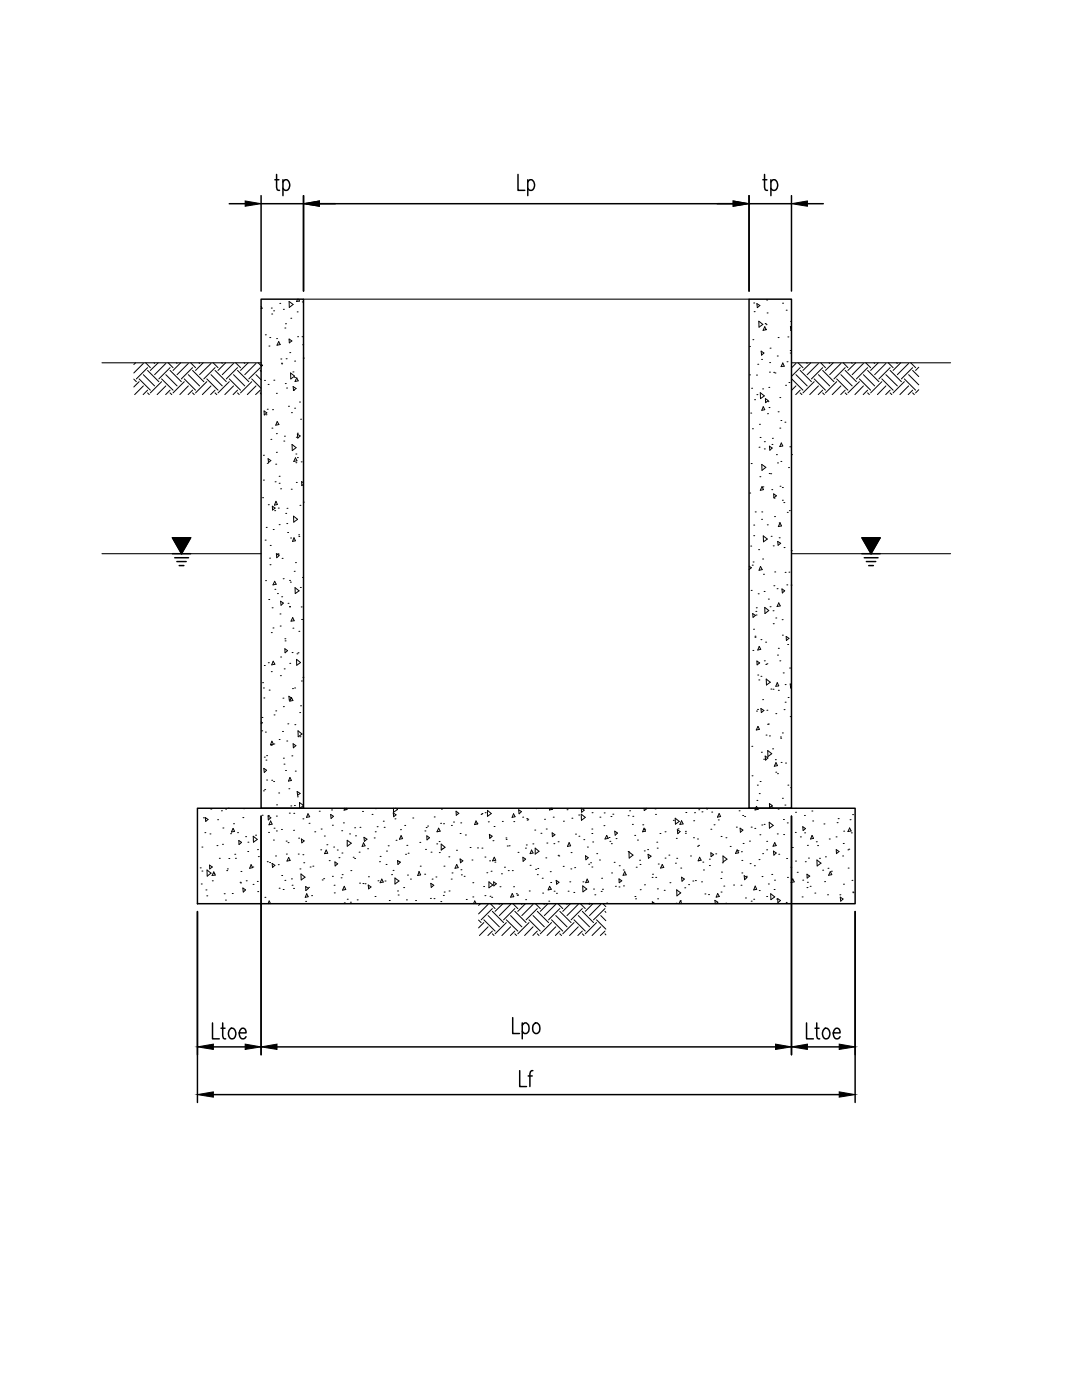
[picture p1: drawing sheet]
<svg xmlns="http://www.w3.org/2000/svg" width="216mm" height="279mm" viewBox="0 0 216 279" stroke-linecap="round" stroke-linejoin="round" font-family="sans-serif">
<!-- layer: D-PATT -->
<g fill="none" stroke="#000" stroke-width=".2">
<path d="M59.4 59.7l-.2 .5 .6-.1-.2-.4M153 59.9h.1M26.7 75.7l.5 .5M27.1 72.4l-.4 .3M27.8 76.2l-1.1 1M27.8 75.6l2.2 2.3M28.6 72.5l-1.9 1.9M28.6 77l-1.7 1.8M28.6 74.8l2.2 2.2M29.1 72.4l.9 1M29.4 73.4l-2.2 2.2M29.4 77.9l-.8 .9"/>
<path d="M29.4 78.4l.4 .4M29.4 73.9l2.3 2.3M30.7 72.4l.1 .1M31.6 72.4l-1.6 1.5M32.2 76.2l-2.2 2.2M32.2 75.6l2.3 2.3M33.1 72.5l-2.3 2.3M33.1 77l-1.7 1.8M33.1 74.8l2.2 2.2M33.6 72.4l.9 1M33.9 73.4l-2.2 2.2M33.9 77.9l-.9 .9"/>
<path d="M33.9 78.4l.4 .4M33.9 73.9l2.3 2.3M35.2 72.4l.1 .1M36.1 72.4l-1.6 1.5M36.8 76.2l-2.3 2.2M36.8 75.6l2.2 2.3M37.6 72.5l-2.3 2.3M37.6 77l-1.7 1.8M37.6 74.8l2.2 2.2M38 72.4l1 1M38.4 73.4l-2.2 2.2M38.4 77.9l-.9 .9"/>
<path d="M38.4 78.4l.4 .4M38.4 73.9l2.3 2.3M39.7 72.4l.1 .1M40.5 72.4l-1.5 1.5M41.3 76.2l-2.3 2.2M41.3 75.6l2.2 2.3M42.1 72.5l-2.3 2.3M42.1 77l-1.7 1.8M42.1 74.8l2.3 2.2M42.5 72.4l1 1M42.9 73.4l-2.2 2.2M42.9 77.9l-.9 .9"/>
<path d="M42.9 78.4l.4 .4M42.9 73.9l2.3 2.3M44.2 72.4l.2 .1M45 72.4l-1.5 1.5M45.7 76.2l-2.2 2.2M45.7 75.6l2.3 2.3M46.6 72.5l-2.2 2.3M46.6 77l-1.7 1.8M46.6 74.8l2.2 2.2M47 72.4l1 1M47.4 73.4l-2.2 2.2M47.4 77.9l-.9 .9"/>
<path d="M47.4 78.4l.3 .4M47.4 73.9l2.2 2.3M48.7 72.4l.1 .1M49.5 72.4l-1.5 1.5M50.2 76.2l-2.2 2.2M50.2 75.6l1.9 1.9M51.1 72.5l-2.3 2.3M51.1 77l-1.8 1.8M51.1 74.8l1 1M51.5 72.4l.6 .6M51.9 73.4l-2.3 2.2M51.9 77.9l-.9 .9"/>
<path d="M51.9 78.4l.2 .2M51.9 73.9l.2 .2M52.1 72.7l.3 .2-.3 .3M52.1 61.1l.2 .4-.2 .1M52.8 75.9h.1M52.9 66.8h.1M53.5 76.7h.1M53.7 69.1h.1M53.8 67.4h.1M54.1 61.5h.1M54.2 62.7h.1M54.6 62h.1"/>
<path d="M54.6 75.9h.1M55.1 78.5h.1M55.2 67.6h.1M55.6 68.2l.3 .6-.6 .1zM55.8 60.6h.1M56 71.6h.1M56.2 72.5h.1M56.2 72.6h.1M56.5 61.7h.1M56.8 65.5h.1M56.9 76.6h.1M57 64.6h.1"/>
<path d="M57.1 71.6h.1M57.2 77.4h.1M57.7 67.7l.5 .3-.5 .4zM57.7 60.2l.8 .6-.8 .6zM57.8 70.4h.1M58 74.4l.8 .7-.8 .5zM58 63.5h.1M58.4 74.2h.1M58.5 77.1l.6 .4-.5 .4zM58.5 77.9h.1M58.8 75.3h.1M58.8 72.1h.1"/>
<path d="M59.2 75.4l.3 .6-.6 .1zM59.3 62.2h.1M59.4 67.2h.1M60.3 67.2h.1M60.3 60.3h.1M60.4 68.8h.1M60.5 71.5h.1M149.5 69.1h.1M149.5 74.8h.1M150 77.5h.1M150.2 67.8h.1M150.4 60.5h.1"/>
<path d="M150.5 62.2h.1M150.6 79.8h.1M150.9 74.9h.1M151 78.8h.1M151 60.6l.6 .4-.5 .4zM151.2 72.7h.1M151.4 64.1l.8 .6-.7 .6zM151.7 78.4l.8 .6-.7 .6zM151.9 70.1l.5 .4-.4 .4zM152 71.7h.1M152.2 77.6h.1M152.6 65.2l.3 .6-.6 .1z"/>
<path d="M152.7 64.6h.1M152.7 65.8h.1M152.7 79.6l.6 .3-.5 .5zM152.9 64.8h.1M153.1 62.5h.1M153.4 77.3h.1M153.5 74.3h.1M153.6 72.4h.1M153.7 69.5h.1M154.4 74.3h.1M154.6 74.4h.1M155.1 71h.1"/>
<path d="M155.3 67.4h.1M155.6 79.3h.1M156.2 60.5h.1M156.2 72.4l.3 .7-.6 .1zM156.7 76.9h.1M156.9 61.9h.1M157 72.2h.1M157.2 67.2h.1M157.4 76.3h.1M157.7 69.9h.1M157.7 70.5h.1M157.8 64.1h.1"/>
<path d="M157.9 65.3l-.2-.1 .1 .8 .1-.2M158 76.2h-.1M158 75.6l2.2 2.3M158.8 72.5l-.9 .9M158.8 77l-.9 .9M158.8 74.8l2.3 2.2M159.2 72.4l1 1M159.7 73.4l-1.8 1.7M159.7 77.9l-.9 .9M159.7 78.4l.3 .4M159.7 73.9l2.2 2.3M160.9 72.4l.2 .1"/>
<path d="M161.8 72.4l-1.6 1.5M162.5 76.2l-2.3 2.2M162.5 75.6l2.2 2.3M163.3 72.5l-2.2 2.3M163.3 77l-1.7 1.8M163.3 74.8l2.3 2.2M163.8 72.4l.9 1M164.2 73.4l-2.3 2.2M164.2 77.9l-.9 .9M164.2 78.4l.3 .4M164.2 73.9l2.2 2.3M165.4 72.4l.2 .1"/>
<path d="M166.3 72.4l-1.6 1.5M166.9 76.2l-2.2 2.2M166.9 75.6l2.3 2.3M167.8 72.5l-2.2 2.3M167.8 77l-1.7 1.8M167.8 74.8l2.2 2.2M168.3 72.4l.9 1M168.6 73.4l-2.2 2.2M168.6 77.9l-.8 .9M168.6 78.4l.4 .4M168.6 73.9l2.3 2.3M169.9 72.4l.1 .1"/>
<path d="M170.8 72.4l-1.6 1.5M171.5 76.2l-2.3 2.2M171.5 75.6l2.2 2.3M172.3 72.5l-2.3 2.3M172.3 77l-1.7 1.8M172.3 74.8l2.2 2.2M172.7 72.4l1 1M173.1 73.4l-2.2 2.2M173.1 77.9l-.9 .9M173.1 78.4l.4 .4M173.1 73.9l2.3 2.3M174.4 72.4l.1 .1"/>
<path d="M175.2 72.4l-1.5 1.5M176 76.2l-2.3 2.2M176 75.6l2.2 2.3M176.8 72.5l-2.3 2.3M176.8 77l-1.7 1.8M176.8 74.8l2.3 2.2M177.2 72.4l1 1M177.6 73.4l-2.2 2.2M177.6 77.9l-.9 .9M177.6 78.4l.4 .4M177.6 73.9l2.3 2.3M178.9 72.4l.2 .1"/>
<path d="M179.7 72.4l-1.5 1.5M180.5 76.2l-2.3 2.2M180.5 75.6l2.2 2.3M181.3 72.5l-2.2 2.3M181.3 77l-1.7 1.8M181.3 74.8l2 2M181.7 72.4l1 1M182.1 73.4l-2.2 2.2M182.1 77.9l-.9 .9M182.1 78.4l.3 .4M182.1 73.9l1.2 1.3M183.3 73.3l-.6 .6"/>
<path d="M183.3 77.8l-.6 .6M52.4 99.3h.1M52.6 95.8h.1M52.6 90.9h.1M52.7 82l.5 .4-.5 .4zM53.1 82.8h.1M53.3 92.5h.1M53.3 81.7h.1M53.5 91.5l.5 .4-.4 .4zM54 87.7h.1M54.3 85.4h.1M54.4 81.8h.1"/>
<path d="M54.9 96.2h.1M55 92.6h.1M55.1 90.3h.1M55.1 86.5h.1M55.3 84.1l.4 .6-.7 .2zM55.7 95.1h.1M55.7 96.4h.1M56 97.6h.1M56.6 88h.1M56.8 87.1h.1M57.6 81.1h.1M58.1 97.6h.1"/>
<path d="M58.2 82.4h.1M58.3 88.7l.8 .6-.8 .6zM58.8 81.5h.1M59 91.4l.3 .6-.7 .1zM59 90.6h.1M59 92.3h.1M59.1 87.3h.1M59.1 96.3h.1M59.3 86.5h.1M59.3 91.3h.1M59.3 86.6l.6 .4-.5 .4zM59.8 80.2h.1"/>
<path d="M60 83.7h.1M60.1 92.2h.1M60.6 96.4l-.4-.3v.8l.4-.3M149.6 98.4h.1M149.8 82.4h.1M149.9 92.5h.1M150.1 85.6h.1M151.5 89.3h.1M151.5 84.7h.1M151.6 95.1h.1M151.7 87.3h.1M152 92.7l.8 .6-.8 .6z"/>
<path d="M152 97.1l.3 .6-.6 .1zM152.2 97.2h.1M152.3 81.2l.3 .6-.6 .1zM152.5 88.2h.1M152.5 89.6h.1M153.1 82.6h.1M153.2 80.2h.1M153.4 81.3h.1M153.5 94.5h.1M153.5 89l.6 .4-.5 .4zM153.8 94.5h.1M154 97.7h.1"/>
<path d="M154 88.7h.1M154.1 87.5h.1M154.4 98.6l.5 .3-.5 .4zM154.5 99.4h.1M154.9 90.7h.1M155.1 92.4h.1M155.3 82.2h.1M155.6 85.4h.1M155.6 97h.1M155.8 83.9h.1M155.8 92.1h.1M155.9 88.4l.3 .6-.6 .1z"/>
<path d="M156.1 97.3h.1M156.1 99.8h.1M156.6 84.3h.1M157.3 93.3h.1M157.6 89.2h.1M157.9 90.7h.1M52.9 107.8h.1M53 115.9h.1M53.1 105.3h.1M53.5 100.7h.1M53.6 119.6h.1M53.8 111.4h.1"/>
<path d="M53.9 112.7h.1M53.9 108.9h.1M54.3 101l.6 .4-.5 .4zM54.5 105.7h.1M54.8 101.9h.1M54.8 116l.3 .6-.6 .1zM54.8 117.6h.1M55.1 100l.3 .7-.6 .1zM55.1 110.5l.6 .4-.5 .4zM55.4 118.5h.1M55.4 110.5h.1M55.5 110.6h.1"/>
<path d="M55.5 101.4h.1M55.7 104.7h.1M56 120l.5 .4-.4 .4zM56.2 119.1h.1M56.3 111.4h.1M56.5 115.5h.1M57 102.5h.1M57.2 104.5h.1M57.3 101.4h.1M57.4 106.3h.1M57.8 115.8h.1M57.9 116.2h.1"/>
<path d="M58 107.4h.1M58.6 103l.8 .6-.8 .6zM58.7 107.3l.3 .6-.6 .1zM58.7 114h.1M58.9 117.3l.8 .6-.8 .6zM59 112.3h.1M59.6 106.7h.1M59.6 107.1h.1M59.8 100.9h.1M59.9 117.2h.1M60.4 115.2h.1M60.5 100.2h.1"/>
<path d="M149.5 113l.4 .3-.4 .4M149.8 109h.1M149.9 117.8h.1M150.1 112.8h.1M150.3 112.2h.1M150.4 104.8h.1M150.4 106.9h.1M150.7 102.2h.1M151.3 118.5h.1M151.4 109.7h.1M151.8 113l.3 .7-.6 .1zM152 103.6h.1"/>
<path d="M152 102.2h.1M152.2 111.6h.1M152.3 106.9l.8 .7-.8 .5zM152.3 114.6h.1M152.5 118h.1M153.1 104.7h.1M153.3 119.6h.1M153.9 107h.1M154.3 108.9h.1M154.4 116.9h.1M154.5 103.1h.1M154.6 114.1h.1"/>
<path d="M155.1 117.5h.1M155.2 108l.6 .4-.5 .4zM155.5 107.3h.1M155.5 104.4h.1M155.6 104.4l.3 .6-.6 .1zM156 117.5l.6 .4-.5 .4zM156.4 100.3h.1M156.4 109.3h.1M156.7 114.2h.1M157 116.7h.1M157.1 102.2h.1M157.4 114.2h.1"/>
<path d="M157.5 101.9h.1M157.8 116.8h.1M157.9 109.9h.1M52.4 136.2h.1M52.6 137.3h.1M52.6 139.3h.1M52.7 132.8h.1M53.5 132.3h.1M53.7 137.7h.1M54.1 134h.1M54.1 126.3h.1M54.3 121.3h.1"/>
<path d="M54.5 125.3h.1M54.5 132l.3 .6-.6 .1zM55.9 122.5h.1M55.9 124.9h.1M56 134.8h.1M56 131.1h.1M56.5 139.3h.1M56.7 133.5h.1M56.8 127.5h.1M56.8 129.5l.6 .4-.5 .4zM56.9 127.9h.1M57.5 120.4h.1"/>
<path d="M57.6 139l.6 .3-.5 .5zM57.8 121h.1M57.8 121.1h.1M57.8 132.4h.1M58.2 139.2l.2 .6-.6 .1zM58.3 130.2h.1M58.4 137.4h.1M58.4 123.2l.3 .7-.6 .1zM58.4 125.4h.1M58.8 137.3h.1M59.2 131.6l.8 .6-.8 .6zM59.3 130.5h.1"/>
<path d="M59.5 130.3h.1M59.6 126h.1M60.1 121.1h.1M60.1 135.9h.1M60.2 123.6h.1M60.4 135.2h.1M150.2 122.4l.5 .4-.4 .4zM150.2 129.8h.1M150.4 125.6h.1M150.7 127.2h.1M150.7 127h.1M150.8 122h.1"/>
<path d="M150.9 122.7h.1M150.9 121.3h.1M151 131.9l.6 .4-.5 .4zM151.2 134.7h.1M151.4 135.7h.1M151.5 129l.3 .6-.6 .1zM151.8 135h.1M151.8 127.6h.1M152.2 139.6h.1M152.5 131.9h.1M152.6 121.2l.8 .6-.8 .6zM152.8 128.2h.1"/>
<path d="M152.8 132.6h.1M152.9 135.5l.8 .7-.8 .5zM153 132.5h.1M153.7 121.1h.1M153.8 137.5h.1M154.2 137.6h.1M154.2 121.9h.1M154.3 124.5h.1M154.8 123.3h.1M155.1 136.2l.3 .7-.6 .1zM155.1 130.7h.1M155.3 129.4h.1"/>
<path d="M155.3 137.8h.1M155.4 120.3l.3 .6-.6 .1zM155.6 131.9h.1M156.1 123.7h.1M156.1 126.8h.1M156.3 134.3h.1M156.7 136.6h.1M156.9 127l.5 .4-.5 .4zM157.2 128.6h.1M157.3 139.2h.1M157.6 133.3h.1M157.9 136.7l-.2-.2 .1 .8 .1-.2"/>
<path d="M52.1 144.1l.3 .1-.3 .3M52.2 145.9h.1M52.3 143.2h.1M52.6 157.8h.1M52.6 153.3l.6 .4-.5 .4zM52.7 151.1h.1M52.8 157.6h.1M52.9 146.1h.1M53.1 151.7h.1M53.2 155.7h.1M53.2 150.8h.1M54.1 148.7h.1"/>
<path d="M54.2 155.7h.1M54.3 147.9l.3 .6-.6 .1zM54.6 156h.1M54.6 148.5h.1M54.7 142.7h.1M55 141.9h.1M55.6 158.3h.1M55.7 147.6h.1M56.4 146h.1M56.5 151.3h.1M56.5 141h.1M56.7 152.5h.1"/>
<path d="M57 153.8h.1M57.2 147.9h.1M57.4 144.5h.1M57.6 157.4h.1M57.9 155.2l.3 .6-.6 .1zM58.2 150.8h.1M58.5 148.4l.5 .4-.5 .4zM58.8 144.6h.1M58.9 153.9h.1M59.3 158l.6 .3-.5 .4zM59.3 159h.1M59.5 145.9l.8 .6-.8 .5z"/>
<path d="M59.8 142.2h.1M59.8 147h.1M60 140.9h.1M150 148.9h.1M150.1 154.8h.1M150.9 141.9h.1M151 159.7h.1M151.1 156.7h.1M151.2 141.6h.1M151.2 145l.3 .6-.6 .1zM151.5 158.4h.1M151.7 156h.1"/>
<path d="M151.8 141.4l.6 .4-.5 .4zM151.9 150.1h.1M152.4 151.5h.1M152.7 150.9l.5 .4-.4 .4zM152.9 146.7h.1M153 141.7h.1M153.1 144.5h.1M153.2 149.8l.8 .6-.8 .6zM153.3 144.5h.1M153.5 146.9h.1M154.2 149.5h.1M154.7 151.6h.1"/>
<path d="M154.8 154.1h.1M154.8 142.4h.1M154.8 152.2l.3 .6-.6 .1zM155.1 154.4h.1M155.7 147.1h.1M155.8 147.3h.1M155.9 152.2h.1M156.1 159.3h.1M156.1 146.3h.1M156.4 141.6h.1M156.7 140.1h.1M156.7 152.3h.1"/>
<path d="M157.2 156.7h.1M157.7 143h.1M157.8 157.2h.1M39.9 173.2h.1M40.2 176.4h.1M40.3 173.8h.1M40.3 169.1h.1M40.6 163.2h.1M40.9 166.2h.1M41 163.2l.5 .3-.5 .4zM41.1 177.6h.1M41.3 178.8h.1"/>
<path d="M41.3 173.6l.8 .7-.8 .6zM41.8 172.6l.6 .4-.5 .4zM41.9 166.4h.1M42.1 161.5h.1M42.4 175.8h.1M42.7 174.3h.1M42.7 174l.3 .6-.7 .1zM43.3 168.8h.1M43.4 163.6h.1M43.8 171.3h.1M44.2 161.8h.1M44.4 168.5h.1"/>
<path d="M44.5 165.2h.1M44.7 178.4h.1M45 179.6h.1M45 161.5h.1M45.2 173.8h.1M45.4 173.4h.1M45.5 161.3h.1M45.7 171.3h.1M46 166.4h.1M46.3 178.3h.1M46.5 165.3l.3 .6-.6 .1zM46.6 164.4h.1"/>
<path d="M46.8 170.5h.1M47 171.3h.1M47.4 166.2h.1M47.7 167.7l.5 .4-.5 .4zM47.9 176.1h.1M48 176.2h.1M48.1 173.9h.1M48.5 163.2h.1M48.5 177.2l.5 .4-.5 .4zM48.6 161.4h.1M49 167h.1M49.1 175.8h.1"/>
<path d="M49.4 169.9h.1M49.5 168.1h.1M50.1 172.6l.3 .6-.6 .1zM50.4 173h.1M50.5 176.5h.1M50.5 166.9l.8 .6-.7 .6zM51 166.7h.1M51.3 175.9h.1M51.4 169.6h.1M51.4 177.9h.1M51.5 171h.1M52.3 162.7h.1"/>
<path d="M52.9 179.1h.1M53.3 172h.1M53.5 162.8l.5 .4-.5 .4zM53.5 162.7h.1M53.6 166.1h.1M53.8 172.1h.1M54 163.8l.3 .7-.6 .1zM54.3 172.3l.5 .4-.4 .4zM54.6 167.7h.1M54.7 165.3h.1M55 170.8h.1M55.1 162.9h.1"/>
<path d="M55.1 165.8h.1M55.2 160.6h.1M55.5 172.6h.1M55.7 177.3h.1M56.2 165.5h.1M56.2 174.7h.1M56.5 177.5h.1M56.8 175.7h.1M57.1 167.9h.1M57.1 170.4h.1M57.5 168.2h.1M57.6 171.1l.3 .6-.6 .1z"/>
<path d="M57.7 162.3h.1M58 160.8h.1M58.2 175.4h.1M58.3 176.7h.1M58.6 177.3h.1M58.6 165.7h.1M58.6 162.3h.1M58.7 160.8h.1M59.5 170.4h.1M59.6 167.3h.1M59.8 160.2l.8 .6-.8 .5zM59.8 173.4h.1"/>
<path d="M60.1 174.4l.8 .7-.8 .5zM60.1 167.4l.6 .4-.5 .4zM60.4 163.4h.1M60.4 170.6h.1M60.6 172.2h.1M61 179.9h.1M61 176.9l.5 .4-.5 .4zM61.2 178.4l.3 .6-.6 .1zM61.5 162.4l.3 .6-.6 .1zM61.6 177.1h.1M61.7 164.3h.1M61.9 173h.1"/>
<path d="M62.2 178.7h.1M62.4 172.9h.1M62.8 166h.1M63.7 161.9h.1M64 169.6h.1M64.1 165.5h.1M64.3 175.6h.1M64.6 175.4h.1M64.7 166.8h.1M65.1 169.6l.3 .7-.6 .1zM65.2 168.6h.1M65.7 171.8h.1"/>
<path d="M66 162.5l.5 .4-.4 .4zM66.2 161.6h.1M66.3 164.7h.1M66.3 174.9h.1M66.6 169.1h.1M66.7 176.7h.1M66.7 178.2h.1M66.8 172l.6 .4-.5 .4zM67.3 169.6h.1M67.6 171.2h.1M68.1 175.2h.1M68.2 165.8h.1"/>
<path d="M68.2 170.2h.1M68.3 174.6h.1M68.5 164.2h.1M68.7 176.9l.3 .6-.6 .1zM68.8 161.5h.1M68.8 161.3l-.1 .4 .5-.1-.1-.3M69.3 179.5h.1M69.3 167.7l.8 .6-.8 .6zM69.8 166.4h.1M70 173.8h.1M70.5 171.1h.1M70.8 171.3h.1"/>
<path d="M70.8 165.2h.1M70.9 166.8h.1M71.3 179.6h.1M71.7 170.1h.1M71.7 176.2h.1M71.8 165.1h.1M72.3 161.9h.1M72.4 176.3h.1M72.5 168.2l.3 .6-.6 .1zM72.6 167.1l.6 .4-.5 .4zM72.8 176.4h.1M73.3 169.4h.1"/>
<path d="M73.5 176.6l.5 .4-.4 .4zM73.5 175h.1M74.2 162.5h.1M74.7 167.2h.1M74.8 178.9h.1M74.9 166h.1M74.9 161.4h.1M75.3 165h.1M75.4 175.8h.1M75.7 172h.1M75.8 170.9h.1M76.2 175.4l.3 .6-.7 .2z"/>
<path d="M76.5 163.9h.1M76.7 165.1h.1M76.8 175.8h.1M77 172.5h.1M77.1 169.9h.1M77.5 168.8h.1M77.7 179.7h.1M78.1 174.6h.1M78.4 173.7h.1M78.5 162.2l.5 .4-.4 .4zM78.5 161.3v.8l.8-.5-.3-.3M78.8 163.4h.1"/>
<path d="M78.8 175.2l.8 .6-.8 .6zM79 167.7h.1M79.3 177.8h.1M79.3 171.7l.6 .4-.5 .4zM79.4 178.6h.1M79.6 172h.1M79.9 165.6h.1M80 166.8l.3 .6-.6 .1zM80.5 177.1h.1M80.8 164.7h.1M80.9 170.5h.1M81.1 179.6h.1"/>
<path d="M81.2 168.7h.1M81.3 174.6h.1M81.4 170.3h.1M81.9 175.4h.1M82.4 163.3h.1M82.9 179.7h.1M83.5 174h.1M83.6 174l.3 .6-.6 .1zM83.8 168.1h.1M83.8 172.9h.1M84.7 174.5h.1M84.8 165.8h.1"/>
<path d="M84.9 169.5h.1M85 165.2h.1M85.2 166.8l.5 .4-.5 .4zM85.3 164.9h.1M85.9 179.3h.1M86 176.3l.6 .4-.6 .4zM86 170.1h.1M86.2 175.4h.1M86.6 179.3h.1M86.6 163h.1M87 175h.1M87.2 168.4h.1"/>
<path d="M87.5 165.3l.3 .6-.6 .1zM87.6 168h.1M87.7 170.2h.1M87.9 164.3h.1M88 179.9h.1M88 168.5l.8 .6-.8 .5zM88.1 161.5h.1M88.3 169.3h.1M88.5 178.7h.1M88.5 164.4h.1M88.6 172.9h.1M88.6 178h.1"/>
<path d="M89.6 171h.1M89.6 177.8h.1M90 175.4h.1M90.1 164.7h.1M90.2 174.2h.1M90.5 164.1h.1M91 161.9l.6 .4-.6 .4zM91.1 169.7h.1M91.1 172.5l.3 .7-.6 .1zM91.8 166.3h.1M91.8 171.4l.6 .4-.5 .4zM91.9 164.2h.1"/>
<path d="M92 173.6h.1M92.1 174.6h.1M92.6 174.9h.1M92.9 166.6h.1M93 179.5h.1M93.8 169.1h.1M94.2 171.6h.1M94.3 176.2h.1M94.3 179h.1M95 163.8l.3 .6-.6 .2zM95.2 164.3h.1M95.3 169.2h.1"/>
<path d="M96 162.5h.1M96.2 162.4h.1M96.2 169.3h.1M96.5 176.9h.1M96.8 178.7h.1M96.8 171h.1M96.8 162.2h.1M97.1 174.2h.1M97.3 161.7l.7 .7-.7 .5zM97.4 164h.1M97.6 176l.7 .6-.7 .6zM97.6 166.5l.6 .4-.5 .4z"/>
<path d="M97.7 171.8h.1M97.8 167.1h.1M97.8 178.9h.1M98 173.9h.1M98.1 179.1h.1M98.4 167.8h.1M98.5 176l.5 .4-.5 .4zM98.6 164.9h.1M98.6 171.1l.3 .6-.6 .1zM98.7 172.1h.1M99.8 177h.1M100.1 174.4h.1"/>
<path d="M100.2 163.9h.1M100.7 173.1h.1M101 167.2h.1M101 167.5h.1M101.2 168.8h.1M101.4 173.8h.1M101.6 168.8h.1M102.2 173.8h.1M102.2 178.3l.3 .7h-.6zM102.5 177h.1M102.5 162.4l.3 .6-.6 .1zM102.5 164h.1"/>
<path d="M103 178.4h.1M103.2 178.7h.1M103.3 178.6h.1M103.4 170.1h.1M103.5 161.6l.5 .4-.4 .4zM104.3 163.1h.1M104.3 171.1l.6 .4-.5 .4zM104.8 169.3h.1M104.9 179.5h.1M105 168.6h.1M105.1 163.4h.1M105.2 163.7h.1"/>
<path d="M105.3 163.5h.1M105.6 177.8h.1M105.8 172.7h.1M106.1 169.6l.3 .6-.6 .2zM106.3 168.4h.1M106.7 165.7h.1M106.8 169.3l.8 .6-.8 .5zM106.9 173.5h.1M107 161.4h.1M107.2 174.6h.1M107.3 173.3h.1M107.9 166.3h.1"/>
<path d="M108.2 175.3h.1M108.3 178.2h.1M108.7 163.5h.1M108.9 171.2h.1M109 165.5h.1M109.1 168.2h.1M109.5 179.8h.1M109.7 176.9l.3 .6-.6 .1zM109.8 174h.1M109.8 161.3l-.2 .3 .7-.1-.2-.2M109.9 176.1h.1M110 161.3h.1"/>
<path d="M110.2 166.2l.5 .4-.5 .4zM110.4 163.1h.1M110.5 168.4h.1M110.6 177.9h.1M111 175.7l.5 .4-.4 .4zM111 178.3h.1M111.4 168h.1M111.4 170.7h.1M111.5 170.8h.1M112.4 172.9h.1M112.4 163.9h.1M113.1 161.6h.1"/>
<path d="M113.4 177.9h.1M113.6 168.2l.3 .6-.7 .1zM113.7 176h.1M113.9 173.4h.1M113.9 170.2h.1M114.1 163.3h.1M114.5 178.1h.1M114.7 173.2h.1M114.8 166.5h.1M115.5 162.7h.1M115.5 166.9h.1M116 161.3l.6 .4-.5 .4z"/>
<path d="M116 162.5l.8 .6-.8 .6zM116.3 176.8l.8 .6-.8 .6zM116.3 176h.1M116.5 167.6h.1M116.8 170.8l.6 .4-.5 .4zM117.2 175.4l.3 .6-.6 .2zM117.2 169.1h.1M117.5 172.5h.1M117.8 172.2h.1M118.1 165.5h.1M118.1 166.3h.1M118.1 173h.1"/>
<path d="M118.1 162.2h.1M118.3 168h.1M118.4 177.4h.1M118.7 178.6h.1M119.1 170.4h.1M119.6 171.6h.1M119.7 163.1h.1M120 177.9h.1M120 175.3h.1M120.2 177.5h.1M120.5 164.8h.1M120.6 162.2h.1"/>
<path d="M121.1 166.7l.3 .6-.7 .1zM121.5 167.1h.1M121.7 167.9h.1M121.9 163h.1M122 168.4h.1M122 174.2h.1M122.3 162.5h.1M122.5 172.1h.1M122.7 165.9l.5 .4-.4 .4zM122.8 176.9h.1M122.9 167.4h.1M123.5 177h.1"/>
<path d="M123.5 175.4l.6 .4-.5 .4zM123.6 172.8h.1M124.4 173.6h.1M124.4 176.8h.1M124.7 174l.3 .6-.7 .1zM125.3 169.9h.1M125.3 162.8h.1M125.5 170l.8 .7-.8 .6zM125.6 161.8h.1M126.2 164.5h.1M126.3 162.9h.1M126.6 166.7h.1"/>
<path d="M126.7 178.9h.1M126.8 179.4h.1M126.9 173.1h.1M127.2 167.7h.1M127.6 171.7h.1M127.7 172.5h.1M127.7 177.6h.1M128.3 164.6h.1M128.5 161.3l.1 .5 .5-.4-.2-.1M128.5 165.3l.3 .6-.6 .1zM128.6 169.8h.1M128.6 176.6h.1"/>
<path d="M128.6 165.5h.1M129.2 169.6h.1M129.3 170.5l.6 .4-.5 .4zM130.1 175.1h.1M130.2 174.5h.1M130.7 161.4h.1M130.8 162.5h.1M130.8 175.1h.1M131 168.1h.1M131.1 169.3h.1M131.2 177.4h.1M131.2 179.4h.1"/>
<path d="M131.3 172.4h.1M131.7 166.3h.1M132.2 172.5l.2 .6-.6 .1zM132.5 177.7h.1M132.7 171.3h.1M132.7 166h.1M133.5 170.7h.1M133.7 176.2h.1M134.4 163.7h.1M134.7 163.3l.8 .6-.7 .6zM134.8 172.3h.1M134.9 167.3h.1"/>
<path d="M135 171.3h.1M135 177.6l.1 1.2 .7-.6-.8-.6M135.2 165.6l.5 .4-.5 .4zM135.3 165.4h.1M135.8 179.8h.1M135.8 173.2h.1M136 175.1l.6 .3-.5 .5zM136 163.8l.3 .6-.6 .1zM136.6 177.2h.1M136.8 166.3h.1M136.8 165.9h.1M136.8 162.2h.1"/>
<path d="M137.4 176.5h.1M137.8 170.8h.1M138.2 175.8h.1M138.4 167.2h.1M138.4 163.8h.1M138.6 162.2h.1M138.8 175.7h.1M139.2 168.9h.1M139.2 167.4h.1M139.4 168.7h.1M139.4 161.6h.1M139.6 171.1l.3 .6-.6 .1z"/>
<path d="M140 176h.1M140.1 162h.1M140.2 172.1h.1M140.4 173.6h.1M140.7 178.4h.1M141 161.3l.1 .2 .2-.2M141.4 178.5h.1M141.5 171.5h.1M141.5 172.7h.1M141.8 165.5h.1M141.8 170.2l.6 .4-.5 .4zM142 162.1h.1"/>
<path d="M142.5 164.6h.1M142.8 170.4h.1M143.2 178.3l.3 .6-.6 .1zM143.3 163.6h.1M143.5 162.4l.3 .6-.6 .1zM143.8 175.3h.1M143.9 178h.1M143.9 166.9h.1M144 174h.1M144.1 172.2h.1M144.3 170.8l.8 .7-.8 .5zM144.4 176.8h.1"/>
<path d="M144.9 167.2h.1M145.7 168.9h.1M146.4 176.6h.1M146.9 165.1h.1M147.1 169.6l.3 .6-.6 .1zM147.3 169.8h.1M147.5 161.8h.1M147.7 165.3l.5 .4-.5 .4zM147.9 176.7h.1M147.9 170h.1M148 174.2h.1M148 171.7h.1"/>
<path d="M148.2 162.7h.1M148.3 168.3h.1M148.5 174.8l.5 .3-.4 .5zM148.6 163h.1M148.7 179.2h.1M148.9 174.9h.1M149.5 167.9h.1M149.7 172.4h.1M149.9 179.8h.1M149.9 165.1h.1M150.4 179.5h.1M150.5 172.8h.1"/>
<path d="M150.6 165.3h.1M150.7 176.8l.3 .7-.6 .1zM150.9 160.9l.4 .6-.6 .1zM151.5 171.5h.1M151.5 177.7h.1M151.6 166.6h.1M152 164.6h.1M152 174.9h.1M152.2 170.4h.1M152.5 164.5h.1M153 167.9h.1M153 169.6h.1"/>
<path d="M153 178.9h.1M153.3 176.4h.1M153.5 164.1l.8 .6-.8 .6zM153.5 160.4l.6 .4-.5 .4zM153.8 178.4l.8 .6-.8 .5zM153.9 161h.1M154 174.5h.1M154 161.3h.1M154.3 169.9l.6 .3-.5 .5zM154.5 177.5h.1M154.5 175.7h.1M154.6 168.2l.3 .6-.7 .1z"/>
<path d="M155 179.4h.1M155.1 166.4h.1M155.2 179.3l.5 .4-.5 .4zM155.3 161.5h.1M155.4 170.5h.1M156.3 163.5h.1M156.4 166.6h.1M156.6 160.7h.1M157 171.3h.1M157.1 164.2h.1M157.1 175.1h.1M157.8 173.1h.1"/>
<path d="M158.1 169.1h.1M158.2 175.4l.3 .6-.7 .1zM158.7 166.1h.1M158.7 161.3h.1M158.7 162.1h.1M158.7 171.8h.1M159.1 174.1h.1M159.7 167h.1M160 179h.1M160.2 175.7h.1M160.2 165l.5 .4-.4 .3zM160.5 162.7h.1"/>
<path d="M160.6 166.2h.1M160.7 172h.1M161 177.1h.1M161 174.5l.6 .4-.5 .3zM161.1 168.7h.1M161.1 176.1h.1M161.3 171.3h.1M161.7 176.9h.1M162 161.9h.1M162 166.7l.3 .6-.6 .1zM162.2 163.8h.1M162.6 178.2h.1"/>
<path d="M162.9 168h.1M163 171.6l.8 .7-.7 .5zM163.1 168.8h.1M163.5 171.3h.1M164.2 173.7h.1M164.4 164.4h.1M164.5 176h.1M164.7 171h.1M165.1 178.6h.1M165.2 173.3h.1M165.5 167.4h.1M165.7 174l.3 .6-.7 .1z"/>
<path d="M165.9 173.9h.1M166.8 167h.1M166.9 169.6l.5 .3-.5 .5zM167 164.2h.1M167.2 163.4h.1M167.6 178.6h.1M167.7 179l.5 .4-.4 .4zM168.1 170.8h.1M168.3 168.3h.1M168.3 176.5h.1M168.3 165.9h.1M169.2 169.6h.1"/>
<path d="M169.2 173.2h.1M169.4 169.5h.1M169.5 165.2l.3 .6-.6 .2zM169.6 163.6h.1M169.9 166.2h.1M170 175.7h.1M170.1 162.6h.1M170.2 178h.1M170.2 178.2h.1M53.5 180.4l.2-.6 .3 .6M59.1 180.3h.1M64.4 180.3h.1"/>
<path d="M68.7 180.2h.1M69.9 180.1h.1M94.5 180.4l.2-.6 .3 .6M95.5 183.6l.5 .5M95.9 180.4l-.4 .3M96.5 184.1l-1 1.1M96.5 183.6l2.3 2.2M97.4 180.5l-1.9 1.9M97.4 185l-1.7 1.7M97.4 182.7l2.2 2.3M97.9 180.4l.9 .9M98.2 181.3l-2.2 2.3"/>
<path d="M98.2 185.8l-.8 .9M98.2 186.4l.4 .3M98.2 181.9l2.3 2.2M99.5 180.4l.1 .1M100.4 180.4l-1.6 1.5M101 184.1l-2.2 2.3M101 183.6l2.3 2.2M101.9 180.5l-2.3 2.2M101.9 185l-1.8 1.7M101.9 182.7l2.2 2.3M102.3 180.4l1 .9M102.7 181.3l-2.2 2.3"/>
<path d="M102.7 185.8l-.9 .9M102.7 186.4l.4 .3M102.7 181.9l2.3 2.2M104 180.4l.1 .1M104.8 180.4l-1.5 1.5M105.6 184.1l-2.3 2.3M105.6 183.6l2.2 2.2M106.4 180.5l-2.3 2.2M106.4 185l-1.7 1.7M106.4 182.7l2.2 2.3M106.8 180.4l1 .9M107.2 181.3l-2.2 2.3"/>
<path d="M107.2 185.8l-.9 .9M107.2 186.4l.4 .3M107.2 181.9l2.3 2.2M108.5 180.4l.1 .1M109.3 180.4l-1.5 1.5M110.1 184.1l-2.3 2.3M110.1 183.6l2.2 2.2M110.9 180.5l-2.3 2.2M110.9 185l-1.7 1.7M110.9 182.7l2.2 2.3M111.3 180.4l1 .9M111.7 181.3l-2.2 2.3"/>
<path d="M111.7 185.8l-.9 .9M111.7 186.4l.3 .3M111.7 181.9l2.2 2.2M113 180.4l.1 .1M113.8 180.4l-1.5 1.5M114.5 184.1l-2.2 2.3M114.5 183.6l2.3 2.2M115.4 180.5l-2.3 2.2M115.4 185l-1.7 1.7M115.4 182.7l2.2 2.3M115.8 180.4l1 .9M116.2 181.3l-2.3 2.3"/>
<path d="M116.2 185.8l-.9 .9M116.2 186.4l.3 .3M116.2 181.9l2.2 2.2M117.5 180.4l.1 .1M117.7 180.4h.1M118.3 180.4l-1.5 1.5M119 184.1l-2.2 2.3M119 183.6l1.9 1.8M119.9 180.5l-2.3 2.2M119.9 185l-1.8 1.7M119.9 182.7l1 1M120.3 180.4l.6 .5"/>
<path d="M120.7 181.3l-2.3 2.3M120.7 185.8l-.9 .9M120.7 186.4l.2 .2M120.7 181.9l.2 .2M121.1 180.2h.1M130.2 180.4v-.4l.5 .4M134.9 180.3h.1M135.5 180.4l.2-.6 .3 .6M142.7 180.4l-.1-.7 .6 .4-.3 .3M144.8 180.3h.1M156.9 180.1h.1"/>
</g>
<!-- layer: D-LWT2 -->
<g fill="none" stroke="#000" stroke-width=".3">
<path d="M52.1 59.7h8.5v101.6h-8.5zM149.5 59.7h8.4v101.6h-8.4zM34.4 107.3h3.6l-1.8 3.2zM34.4 110.5h3.6M34.9 111.3h2.7M35.3 112.1h1.9M35.8 112.9h.9M172 107.3h3.6l-1.8 3.2zM172 110.5h3.6M172.5 111.3h2.7M172.9 112.1h1.8M173.3 112.9h1"/>
<path d="M39.4 161.3h131.2v19.1h-131.2z"/>
</g>
<!-- layer: D-LWT1 -->
<path d="M60.6 59.7h88.9M20.3 72.4h31.8M157.9 72.4h31.8M20.3 110.5h31.8M157.9 110.5h31.8" fill="none" stroke="#000" stroke-width=".21"/>
<!-- layer: D-DIMS -->
<g fill="none" stroke="#000" stroke-width=".3">
<path d="M52.1 39v19.1M54.8 35.9h.9M55.2 34.8v2.6l.1 .5 .5 .1M56.5 36.3l.4-.4a1.12 1.12 0 0 1 .9 .8 1.12 1.12 0 0 1-.3 1.2l-.6 .1-.4-.4M56.5 35.9v3.1M60.6 39v19.1M103.4 34.8v3.2h1.3M105.3 36.3l.4-.4a1.12 1.12 0 0 1 1 .8 1.12 1.12 0 0 1-.4 1.2l-.6 .1-.4-.4M105.3 35.9v3.1M149.5 39v19.1M152.2 35.9h.8M152.6 34.8v2.6l.1 .5 .4 .1"/>
<path d="M153.8 36.3l.4-.4a1.12 1.12 0 0 1 1 .8 1.12 1.12 0 0 1-.4 1.2l-.6 .1-.4-.4M153.8 35.9v3.1M157.9 39v19.1M45.7 40.7h3.2M52.1 40.7h8.5M63.7 40.7h82.6M149.5 40.7h8.4M161.1 40.7h3.2M52.1 162.9v47.6M157.9 162.9v47.6M39.4 181.9v38.1M170.6 181.9v38.1"/>
<path d="M42.4 204.1v3.2h1.4M42.6 218.5h124.9M42.6 208.9h6.3M44.1 205.2h.8M44.4 204.1v2.6l.2 .5 .4 .1M45.9 205.4l.2-.2a1.12 1.12 0 0 1 1 .8 1.12 1.12 0 0 1-.4 1.2 .63 .63 0 0 1-1-.3 1.4 1.4 0 0 1 .2-1.5zM47.7 206.1h1.4a.66 .66 0 0 0-.4-.8 .66 .66 0 0 0-.8 .4 1.04 1.04 0 0 0 .7 1.6l.5-.4M55.3 208.9h99.5M102.3 203.1v3.2h1.4M103.7 213.7v3.1h1.4M104.2 204.6l.5-.5a1.08 1.08 0 0 1 .8 1.7l-.5 .5h-.3l-.5-.5M104.2 204.1v3.2"/>
<path d="M105.4 214.7h.8M106.3 213.7l-.4 .1-.2 .5v2.5M106.6 204.3l.2-.2a1.08 1.08 0 0 1 .8 1.7l-.4 .5h-.4a1.29 1.29 0 0 1-.2-2zM160.9 204.1v3.2h1.4M161.1 208.9h6.4M162.6 205.2h.8M163 204.1v2.6l.1 .5 .5 .1M164.5 205.4l.2-.2a1.12 1.12 0 0 1 .9 .8 1.12 1.12 0 0 1-.3 1.2 .63 .63 0 0 1-1.1-.3 1.4 1.4 0 0 1 .3-1.5zM166.3 206.1h1.3a.66 .66 0 0 0-.4-.8 .66 .66 0 0 0-.8 .4 1.04 1.04 0 0 0 .8 1.6l.4-.4"/>
</g>
<path d="M48.9 40.1l3.2 .6-3.2 .5zM60.6 40.7l3.1-.6v1.1zM146.3 40.1l3.2 .6-3.2 .5zM157.9 40.7l3.2-.6v1.1zM39.4 218.5l3.2-.6v1.1zM39.4 208.9l3.2-.5v1zM48.9 208.4l3.2 .5-3.2 .5zM52.1 208.9l3.2-.5v1zM154.8 208.4l3.1 .5-3.1 .5zM157.9 208.9l3.2-.5v1zM167.5 217.9l3.1 .6-3.1 .5zM167.5 208.4l3.1 .5-3.1 .5z" fill="#000" stroke="#000" stroke-width=".2"/>
<!-- layer: D-LWT2 -->
<path d="M34.4 107.3h3.6l-1.8 3.2zM172 107.3h3.6l-1.8 3.2z" fill="#000" stroke="#000" stroke-width=".2"/>
</svg>
